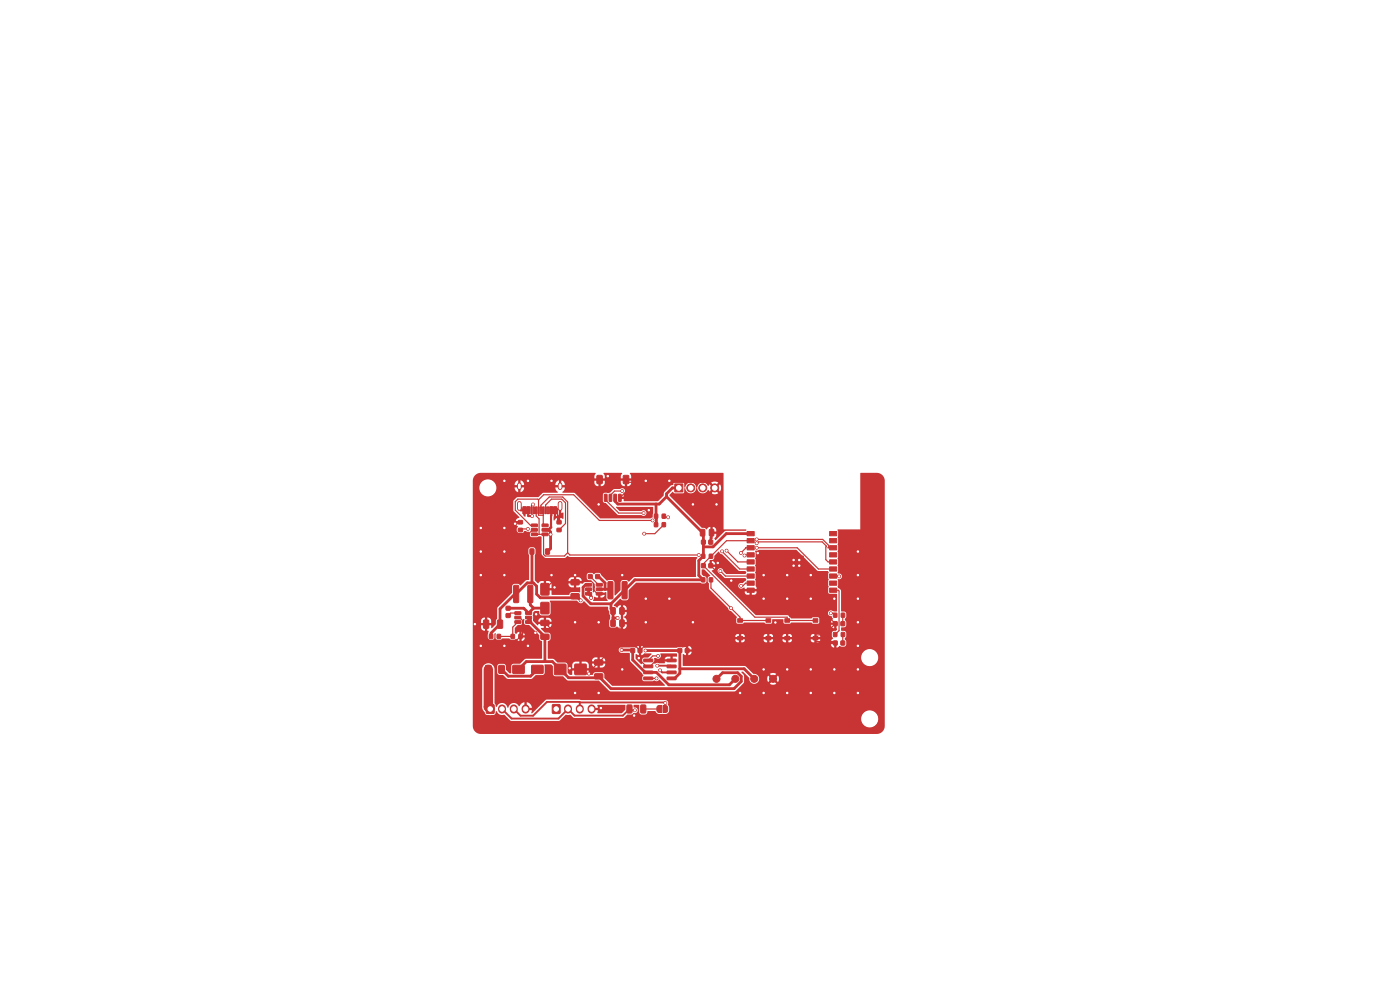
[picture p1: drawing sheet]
<svg xmlns="http://www.w3.org/2000/svg" width="297mm" height="210mm" viewBox="0 0 297 210" stroke-linecap="round" stroke-linejoin="round" font-family="sans-serif">
<g fill="#c83434" stroke="#c83434" stroke-width=".21">
<path d="M124.8 121.9h.8v.8h-.8z"/>
<path d="M126.4 121.9h.8v.8h-.8z"/>
<path d="M108.8 141.2h2.4v1.6h-2.4z"/>
<path d="M112.8 141.2h2.4v1.6h-2.4z"/>
<path d="M117.7 140.9h2.3v2.2h-2.3z"/>
<path d="M122 140.9h2.3v2.2h-2.3z"/>
<path d="M118.2 112.1h.8v.7h-.8z"/>
<path d="M118.2 110.4h.8v.7h-.8z"/>
<path d="M129.6 131.5h.7l.2 .1v1.1l-.1 .2h-.6l-.2-.1z"/>
<path d="M131.5 131.5h.7l.2 .1v1.1l-.1 .2h-.6l-.2-.1z"/>
<path d="M107.4 130.2h.8v.8h-.8z"/>
<path d="M107.4 128.6h.8v.8h-.8z"/>
<path d="M148.6 112.3h.7l.2 .1v1.1l-.1 .2h-.6l-.2-.1z"/>
<path d="M150.5 112.3h.7l.2 .1v1.1l-.1 .2h-.6l-.2-.1z"/>
<path d="M121.2 126l1.5-.1 .2 .3v.7l-.3 .2-1.3-.1-.2-.2z"/>
<path d="M121.2 123h1.5l.2 .2v.7l-.3 .2h-1.3l-.2-.2z"/>
<path d="M117.4 107.5h.7v1.5h-.7z"/>
<path d="M116.6 107.5h.6v1.5h-.6z"/>
<path d="M115.6 107.5h.3v1.5h-.3z"/>
<path d="M114.6 107.5h.3v1.5h-.3z"/>
<path d="M114.1 107.5h.3v1.5h-.3z"/>
<path d="M113.1 107.5h.3v1.5h-.3z"/>
<path d="M111.7 107.5h.7v1.5h-.7z"/>
<path d="M110.9 107.5h.7v1.5h-.7z"/>
<path d="M112.6 107.5h.3v1.5h-.3z"/>
<path d="M113.6 107.5h.3v1.5h-.3z"/>
<path d="M115.1 107.5h.3v1.5h-.3z"/>
<path d="M116.1 107.5h.3v1.5h-.3z"/>
<path d="M103 141.2l1-.1 .2 .2v1.3l-.1 .3h-.9l-.2-.2z"/>
<path d="M105.8 141.2l1-.1 .2 .2v1.3l-.1 .3h-.9l-.2-.2z"/>
<path d="M112.5 116.5h.7v1h-.7z"/>
<path d="M115.8 116.5h.7v1h-.7z"/>
<path d="M143.8 137.6h.8v.8h-.8z"/>
<path d="M145.4 137.6h.8v.8h-.8z"/>
<path d="M103.2 149.5h1.6v1.8h-1.6z"/>
<path d="M176.8 131.9h.8v.8h-.8z"/>
<path d="M178.4 131.9h.8v.8h-.8z"/>
<path d="M126.2 143l1.5-.1 .2 .3v.7l-.3 .2-1.3-.1-.2-.2z"/>
<path d="M126.2 140h1.5l.2 .2v.7l-.3 .2h-1.3l-.2-.2z"/>
<path d="M108.4 134.6h.7v.8h-.7z"/>
<path d="M110.1 134.6h.7v.8h-.7z"/>
<path d="M176.8 136h.8v.8h-.8z"/>
<path d="M178.4 136h.8v.8h-.8z"/>
<path d="M129.6 128.9h.7l.2 .1v1.1l-.1 .2h-.6l-.2-.1z"/>
<path d="M131.5 128.9h.7l.2 .1v1.1l-.1 .2h-.6l-.2-.1z"/>
<path d="M109.2 129.8h1.2l.1 .5h-1.2z"/>
<path d="M109.2 130.7h1.2l.1 .5-1.2 .1z"/>
<path d="M109.2 131.7h1.2l.1 .5h-1.2z"/>
<path d="M111.5 131.7h1.2l.1 .5h-1.2z"/>
<path d="M111.5 130.7h1.2l.1 .5-1.2 .1z"/>
<path d="M111.5 129.8h1.2l.1 .5h-1.2z"/>
<path d="M124.2 123.8h1.2l.1 .5h-1.2z"/>
<path d="M124.2 124.7h1.2l.1 .5-1.2 .1z"/>
<path d="M124.2 125.7h1.2l.1 .5h-1.2z"/>
<path d="M126.5 125.7h1.2l.1 .5h-1.2z"/>
<path d="M126.5 124.7h1.2l.1 .5-1.2 .1z"/>
<path d="M126.5 123.8h1.2l.1 .5h-1.2z"/>
<path d="M148.8 114.6h.8v.8h-.8z"/>
<path d="M150.4 114.6h.8v.8h-.8z"/>
<path d="M158.5 112.8h1.5v.9h-1.5z"/>
<path d="M158.5 114.3h1.5v.9h-1.5z"/>
<path d="M158.5 115.8h1.5v.9h-1.5z"/>
<path d="M158.5 117.3h1.5v.9h-1.5z"/>
<path d="M158.5 118.8h1.5v.9h-1.5z"/>
<path d="M158.5 120.3h1.5v.9h-1.5z"/>
<path d="M158.5 121.8h1.5v.9h-1.5z"/>
<path d="M158.5 123.3h1.5v.9h-1.5z"/>
<path d="M158.5 124.8h1.5v.9h-1.5z"/>
<path d="M176 124.8h1.5v.9h-1.5z"/>
<path d="M176 123.3h1.5v.9h-1.5z"/>
<path d="M176 121.8h1.5v.9h-1.5z"/>
<path d="M176 120.3h1.5v.9h-1.5z"/>
<path d="M176 118.8h1.5v.9h-1.5z"/>
<path d="M176 117.3h1.5v.9h-1.5z"/>
<path d="M176 115.8h1.5v.9h-1.5z"/>
<path d="M176 114.3h1.5v.9h-1.5z"/>
<path d="M176 112.8h1.5v.9h-1.5z"/>
<path d="M167.5 118h2.9v2.9h-2.9z"/>
<path d="M176.8 130.1h.7v.8h-.7z"/>
<path d="M178.5 130.1h.7v.8h-.7z"/>
<path d="M139.5 149.8l.3-.1h.5v1.5l-.5-.1-.3-.1z"/>
<path d="M140.6 149.7h.7l.3 .3v.7l-.3 .4-.7 .1z"/>
<path d="M133 149.6l.9-.1 .2 .2v1.3l-.2 .3h-.7l-.2-.2z"/>
<path d="M136 149.6l.8-.1 .2 .2v1.3l-.1 .3h-.7l-.3-.2z"/>
<path d="M148.8 122.6h.7v.8h-.7z"/>
<path d="M150.5 122.6h.7v.8h-.7z"/>
<path d="M129 123.4h.8l.2 .1 .1 3.3-.2 .2-.7 .1-.2-.2z"/>
<path d="M132 123.4h.8l.2 .1v3.3l-.1 .2-.7 .1-.2-.2z"/>
<path d="M110 112.1h.8v.7h-.8z"/>
<path d="M110 110.4h.8v.7h-.8z"/>
<path d="M112.7 111.2h1.2l.1 .5h-1.2z"/>
<path d="M112.7 112.1h1.2l.1 .5-1.2 .1z"/>
<path d="M112.7 113.1h1.2l.1 .5h-1.2z"/>
<path d="M115 113.1h1.2l.1 .5h-1.2z"/>
<path d="M115 112.1h1.2l.1 .5-1.2 .1z"/>
<path d="M115 111.2h1.2l.1 .5h-1.2z"/>
<path d="M138.8 110.9h.7v.8h-.7z"/>
<path d="M140.5 110.9h.7v.8h-.7z"/>
<path d="M166.5 131.3h1v.7h-1z"/>
<path d="M172.5 131.3h1v.7h-1z"/>
<path d="M166.5 135h1v.8h-1z"/>
<path d="M172.5 135h1v.8h-1z"/>
<path d="M136.6 139.8h1.8l.1 .5-1.9 .1z"/>
<path d="M136.6 141.1h1.8l.1 .5-1.9 .1z"/>
<path d="M136.6 142.4l1.8-.1 .1 .5-1.9 .1z"/>
<path d="M136.6 143.6h1.8l.1 .5-1.9 .1z"/>
<path d="M141.5 143.6h1.9v.5l-1.8 .1z"/>
<path d="M141.5 142.4l1.9-.1v.5l-1.8 .1z"/>
<path d="M141.5 141.1h1.9v.5l-1.8 .1z"/>
<path d="M141.5 139.8h1.9v.5l-1.8 .1z"/>
<path d="M156.5 131.3h1v.7h-1z"/>
<path d="M162.5 131.3h1v.7h-1z"/>
<path d="M156.5 135h1v.8h-1z"/>
<path d="M162.5 135h1v.8h-1z"/>
<path d="M176.8 134.2h.7v.8h-.7z"/>
<path d="M178.5 134.2h.7v.8h-.7z"/>
<path d="M143.2 102.7h1.6v1.7h-1.6z"/>
<path d="M148.8 117.6h.7v.8h-.7z"/>
<path d="M150.5 117.6h.7v.8h-.7z"/>
<path d="M133.8 137.6h.8v.8h-.8z"/>
<path d="M135.4 137.6h.8v.8h-.8z"/>
<path d="M117.2 149.5h1.6v1.8h-1.6z"/>
<path d="M105.6 131.6l.8-.1 .2 .2v1.4l-.1 .2h-.7l-.3-.2z"/>
<path d="M102.6 131.6l.9-.1 .2 .2v1.4l-.2 .2h-.7l-.2-.2z"/>
<path d="M114.8 134.6l1.5-.1 .2 .3v.7l-.3 .2-1.3-.1-.2-.2z"/>
<path d="M114.8 131.6h1.5l.2 .2v.7l-.3 .2h-1.3l-.2-.2z"/>
<path d="M103.8 134.6h.7v.8h-.7z"/>
<path d="M105.5 134.6h.7v.8h-.7z"/>
<path d="M114.8 127.8h1.6v2.4h-1.6z"/>
<path d="M114.8 123.8h1.6v2.4h-1.6z"/>
<path d="M109 124.2h.8l.2 .1 .1 3.3-.2 .2-.7 .1-.2-.2z"/>
<path d="M112 124.2h.8l.2 .1 .1 3.3-.2 .2-.7 .1-.2-.2z"/>
<path d="M148.8 119.6h.8v.8h-.8z"/>
<path d="M150.4 119.6h.8v.8h-.8z"/>
<path d="M138.8 109.1h.7v.8h-.7z"/>
<path d="M140.5 109.1h.7v.8h-.7z"/>
<path d="M131.2 104.9h.6l-.1 1.5-.5-.1z"/>
<path d="M130.2 104.9h.6l-.1 1.5-.5-.1z"/>
<path d="M129.2 104.9h.6l-.1 1.5-.5-.1z"/>
<path d="M128.2 104.9h.6l-.1 1.5-.5-.1z"/>
<path d="M132.3 100.9l.9-.1 .2 .2v1.4l-.2 .2h-.8l-.2-.1z"/>
<path d="M126.7 100.9l.8-.1 .3 .2v1.4l-.2 .2h-.8l-.2-.1z"/>
<circle cx="164" cy="144" r=".75"/>
<circle cx="156" cy="144" r=".75"/>
<circle cx="168.4" cy="118.8" r=".3"/>
<circle cx="168.4" cy="120" r=".3"/>
<circle cx="169.6" cy="118.8" r=".3"/>
<circle cx="169.6" cy="120" r=".3"/>
<circle cx="160" cy="144" r=".75"/>
<circle cx="146.5" cy="103.5" r=".85"/>
<circle cx="149.1" cy="103.5" r=".85"/>
<circle cx="151.6" cy="103.5" r=".85"/>
<circle cx="152" cy="144" r=".75"/>
<circle cx="134.7" cy="150.7" r=".3"/>
<circle cx="139.4" cy="141.2" r=".3"/>
<circle cx="141.2" cy="149.1" r=".3"/>
<circle cx="140" cy="142.2" r=".3"/>
<circle cx="117" cy="122" r=".3"/>
<circle cx="147" cy="107" r=".3"/>
<circle cx="112" cy="102" r=".3"/>
<circle cx="172" cy="122" r=".3"/>
<circle cx="113.6" cy="134.2" r=".3"/>
<circle cx="182" cy="117" r=".3"/>
<circle cx="135.5" cy="139.6" r=".3"/>
<circle cx="134.5" cy="151.8" r=".3"/>
<circle cx="127" cy="107" r=".3"/>
<circle cx="122" cy="122" r=".3"/>
<circle cx="172" cy="147" r=".3"/>
<circle cx="147" cy="132" r=".3"/>
<circle cx="137" cy="127" r=".3"/>
<circle cx="107" cy="112" r=".3"/>
<circle cx="132" cy="142" r=".3"/>
<circle cx="162" cy="122" r=".3"/>
<circle cx="102" cy="117" r=".3"/>
<circle cx="172" cy="127" r=".3"/>
<circle cx="157" cy="147" r=".3"/>
<circle cx="164.5" cy="132" r=".3"/>
<circle cx="124.9" cy="142.9" r=".3"/>
<circle cx="142" cy="127" r=".3"/>
<circle cx="137.6" cy="108.2" r=".3"/>
<circle cx="182" cy="142" r=".3"/>
<circle cx="127" cy="147" r=".3"/>
<circle cx="167" cy="147" r=".3"/>
<circle cx="107" cy="137" r=".3"/>
<circle cx="162" cy="142" r=".3"/>
<circle cx="102" cy="122" r=".3"/>
<circle cx="177" cy="127" r=".3"/>
<circle cx="109.3" cy="111.1" r=".3"/>
<circle cx="167" cy="122" r=".3"/>
<circle cx="182" cy="122" r=".3"/>
<circle cx="177" cy="142" r=".3"/>
<circle cx="137" cy="132" r=".3"/>
<circle cx="132" cy="122" r=".3"/>
<circle cx="107" cy="122" r=".3"/>
<circle cx="122" cy="147" r=".3"/>
<circle cx="172" cy="142" r=".3"/>
<circle cx="167" cy="142" r=".3"/>
<circle cx="182" cy="127" r=".3"/>
<circle cx="100.8" cy="132.4" r=".3"/>
<circle cx="167" cy="127" r=".3"/>
<circle cx="127.5" cy="150.2" r=".3"/>
<circle cx="177" cy="147" r=".3"/>
<circle cx="162" cy="147" r=".3"/>
<circle cx="182" cy="132" r=".3"/>
<circle cx="152" cy="107" r=".3"/>
<circle cx="113.7" cy="130.3" r=".3"/>
<circle cx="137" cy="102" r=".3"/>
<circle cx="107" cy="102" r=".3"/>
<circle cx="155.1" cy="123.2" r=".3"/>
<circle cx="120.9" cy="141.8" r=".3"/>
<circle cx="152.3" cy="119.4" r=".3"/>
<circle cx="102" cy="112" r=".3"/>
<circle cx="142" cy="102" r=".3"/>
<circle cx="122" cy="132" r=".3"/>
<circle cx="160.8" cy="117.3" r=".3"/>
<circle cx="112" cy="137" r=".3"/>
<circle cx="102" cy="137" r=".3"/>
<circle cx="127" cy="132" r=".3"/>
<circle cx="162" cy="127" r=".3"/>
<circle cx="117.6" cy="124.6" r=".3"/>
<circle cx="182" cy="147" r=".3"/>
<circle cx="117" cy="102" r=".3"/>
<circle cx="107" cy="117" r=".3"/>
<circle cx="182" cy="137" r=".3"/>
<circle cx="128.9" cy="101" r=".3"/>
<circle cx="123.2" cy="127.4" r=".3"/>
<circle cx="125.4" cy="126.8" r=".3"/>
<circle cx="131.9" cy="137.9" r=".3"/>
<circle cx="112.9" cy="109.5" r=".3"/>
<circle cx="116.8" cy="113.4" r=".3"/>
<circle cx="136.9" cy="138" r=".3"/>
<circle cx="131" cy="131.1" r=".3"/>
<circle cx="157.2" cy="117.3" r=".3"/>
<circle cx="139.6" cy="139.1" r=".3"/>
<circle cx="157.9" cy="117.8" r=".3"/>
<circle cx="139.3" cy="143.9" r=".3"/>
<circle cx="154.1" cy="116.8" r=".3"/>
<circle cx="153.2" cy="117" r=".3"/>
<circle cx="136.6" cy="113.2" r=".3"/>
<circle cx="152.8" cy="121.1" r=".3"/>
<circle cx="136.5" cy="108.8" r=".3"/>
<circle cx="155.1" cy="129" r=".3"/>
<circle cx="157.2" cy="124.3" r=".3"/>
<circle cx="176.2" cy="130.1" r=".3"/>
<circle cx="178" cy="122.3" r=".3"/>
<circle cx="138.4" cy="110.4" r=".3"/>
<circle cx="160.5" cy="116.2" r=".3"/>
<circle cx="148.2" cy="117.7" r=".3"/>
<circle cx="160.5" cy="115.2" r=".3"/>
<circle cx="141.7" cy="109.7" r=".3"/>
<circle cx="160.5" cy="114.4" r=".3"/>
<circle cx="132" cy="104.2" r=".3"/>
<circle cx="113.1" cy="107" r=".3"/>
<circle cx="112" cy="112.2" r=".3"/>
</g>
<path d="M110.2 102.9v.6M110.2 106.8v1.1M118.8 102.9v.6M118.8 106.8v1.1" fill="none" stroke="#c83434" stroke-width="1"/>
<path d="M106.5 150.3v.2M109 150.3v.2M111.5 150.3v.2M120.5 150.3v.2M123 150.3v.2M125.5 150.3v.2" fill="none" stroke="#c83434" stroke-width="1.7"/>
<path d="M103.6 142v8l.4 .4" fill="none" stroke="#c83434" stroke-width="2"/>
<path d="M106.5 150.4l2 2h10l2-2 1.4 1.4h10.2l1.4-1.4M123 149l-.1-.1h-6.9l-2.9 2.9h-2.7l-1.4-1.4M123 149h18l.2 1.4M123 149v1.4M133.5 150.4h.1M133.5 150.4l.3 .3h.9M139.4 141.2h2.9l.2 .2M140 142.2l.5 .4h2" fill="none" stroke="#c83434" stroke-width=".4"/>
<g fill="none" stroke="#c83434" stroke-width=".25">
<path d="M110.2 103.2h8.6v-1.2l.3-.3h13.7v2.6l-1.3 1.3M110.2 107.3l1 .9M110.4 110.8l-.3 .3h-.8v1.4l.6 .7h2.3M112 112.2h-1.4l-.2 .2M112.2 113.2v.8l2.3 2.3v1.1l4.3 4.4M113.1 107l-.3 .2v1M113.4 113.4h2.2M113.4 112.4h-.4l-.8 .8M113.7 108.2v1.2l.7 .7v3.3M114.3 106l-.2-.1h-4.3l-.5 .5v1.8l3.2 3.3h.9M114.3 106l1-1h6.4l5.5 5.4h11.2M114.3 106v3.3h.9"/>
<path d="M114.7 108.2v-1l1.8-1.8h2.9l1 1.1v10.8M115.2 108.2v2.9l.4 .4M115.3 113.4v4.2l.4 .3h4l.7-.6M115.8 108.2v-1.1l1.2-1.2h2.2l.8 .8v4.4l-1.4 1.3M117.8 108.2h.5M118.8 107.3l-.5 .6v2.6l.3 .3M120.4 117.3l.5 .4h27.3M128.5 105.6v.5l2.8 2.7h5.2M132 104.2h-1.6l-.9 .8v.6M132.8 102.3h17.6l1.2 1.2-.7 .7v8.8l-.1 .2v1.8M140.8 111.3l-1.9 1.9h-2.3M140.8 109.5l.3 .2h.6"/>
<path d="M153.2 117l3.7 3.7h2.4M154.1 116.8l2.4 2.4h2.8M159.3 116.2h-1.1l-1 1.1M159.3 117.7h-1.1l-.3 .1M159.3 114.7h-5.2l-4.9 4.9v.4l10.9 10.9h6.9v.7h6M160.5 115.2l.4-.3h13.5l.9 .9-.1 2.9 .5 .5h1.1M160.5 114.4h14l1.3 1.3-.1 .5M160.5 116.2h8.6l4.5 4.5h3.2M169.6 118.8h-1.2l.6 .6M175.7 116.2h1.1M175.7 116.2h.1M109.9 131h.4l.6 .6v3l-1.3 1.2h-5.8l-.7-.6v-2.8"/>
<path d="M109.9 132l-1.1 1v2h-3M109.9 132h.1M109.9 130.1h-1.6l-.5 .5M110.9 134.2h2.7M115.6 132.1l1.1 1.2h15.3M118.8 121.8l1.8 1.7h1.4l.2-.2h3.3l.4 .4v1.4l.8 .9h.4M118.8 121.8l-3.2 3.2M125.2 122.3l1.8 1.8h.1M132 129.6v7.6M135.8 138l-.8-.8h-4.7l-4.8 4.8h-2.3l.8 .9h.9M135.8 138v2l1.3 1.4h.8l1.3-1.3h3.3M139.6 139.1h-1.1l-1 1"/>
<path d="M145.8 137.2h-9.2l-.8 .8M145.8 137.2v.8M150.8 120l5.2 5.2h14.1l7.1 7.1M150.8 123v1.7l6.2 6.2v.7M152.8 121.1l1.1 1.1h5.4M157 131.5l6 .1M159.3 123.7h-1.1l-.6 .6h-.4M163 135.4v7.6l1 1M169.6 120h-1.2v5.2M173 135.4h-25.4l-1.8 1.8M176.2 130.1h.6l.4 .4M176.8 125.2h1l.2 .2v8.4l-.8 .8"/>
<path d="M176.8 122.2l1.2 .1M177.2 136.4h.1M177.2 132.3l-2.4 2.4h-1.8v1.4h3.9l.3 .3M177.2 132.3h.1M178.8 136.4h.1M178.8 132.3h.1M178.8 130.5v1.8M178.8 134.6v1.8M136.5 150.4h3.3M137.5 143.9h1.8"/>
</g>
<g fill="none" stroke="#c83434" stroke-width=".6">
<path d="M112.8 117v6.6M115.6 112.4h.7M116.3 112.4h.1M116.5 112.5l.3 .4v3.4l-.6 .7M116.9 111.8l-.6 .6M139.2 106.9v4.4M141.4 105.4l7.8 7.8v4.8l-1 .9v3.2l1 .9h-14.5l-5.1 5.1M141.4 105.4l-1.6 1.5h-8.7l-.6-.6v-.7M144 103.5h-1.4l-1.2 1.2v.7M159.3 113.2h-5.2l-2.8 2.8h-2.1M112.1 131l.4 .3v.7h-.4zM112.5 132l3.1 3.1v5.2"/>
<path d="M112.5 126v2.3l.7 .7M113.2 129l-1.1 1.1-1-1.1h-3.3M113.2 129h2.4M122 126.5l-.3 .3M123.2 127.4l-.6-.6h-8l-.8-.8v-1.7l-.7-.7h-1.2l-5.8 5.6v3.2l-1.9 1.9v.7M124.9 125v1l.5 .5v.3M124.9 125h.1M124.9 124.1h-.7l-.5 .5v1.8l1.6 1.7h4.3M126.8 122.3h.2l1.4 1.4v1.3M127.1 125h2.2l.2 .2M129.6 128.1v1.1l.5 .4v2.6M130.1 131.1h.9"/>
<path d="M131.9 137.9h2.2l.1 .1v2l2.7 2.6h2.4l2.6 2.7h12.8l1.3-1.3M136.9 138h7.3v4.8l-1.1 1.1h-.6M106.4 142l1.4 1.4h4.8l1.4-1.4M110 142l1.7-1.7h5.5l3.4 3.5h6.1l.3-.3 2.6 2.6h26.1l1.6-1.5v-1.1l-.8-.8h-3.2l-1.3 1.3M144.2 141.9h13.7l2.1 2.1"/>
</g>
<path d="M112 108.2v1.2l.9 .1M116.3 112.4l.2 .1M117 108.2l-.1 3.6" fill="none" stroke="#c83434" stroke-width=".45"/>
<g fill="#c83434">
<path d="M125.9 150.2h.9l-.1-.6 .1-.1h5.8l.1 .1v1l-.8 .7h-5.1l-.1-.1 .1-.5h-.9z"/>
<path d="M100.7 100.9l.6-.4 .7-.2h24.3l.1 .1-.3 .5v.6h2.2v-.6l-.3-.4 .1-.2h3.8l.1 .1-.3 .5v.6h2.2v-.6l-.3-.4 .1-.2h19.7l.1 .1v11.9h4.7l.1 .1-.1 .2h-4.4l-2 2-.3-.4 .4-.4 .1-.5h-.8v.9l-.2 .2v.5l-.4 .1-.1-1 .2-.1v-1.1h1.3v-.3a.74 .74 0 0 0-.8-.7v1h-.5v-1l-.5 .1-.3 .4-.5-.3h-.5l-6.9-6.9 .7-.8 .4 .3h1.9l.2-1h.2a1.21 1.21 0 0 0 1.2 1.1 1.21 1.21 0 0 0 1.2-1.2h.1a1.22 1.22 0 0 0 1 1.1 1.22 1.22 0 0 0 1.3-.7l.3 .4 .6-.7 .4 .4-.6 .7a1.34 1.34 0 0 0 1.5-.1l-.7-.6 .4-.4 .7 .6a1.34 1.34 0 0 0-.1-1.5l-.6 .7-.4-.4 .6-.7a1.34 1.34 0 0 0-1.4 .1l.6 .6-.4 .4-.6-.7-.2 .4a1.27 1.27 0 0 0-1.4-.7 1.27 1.27 0 0 0-1.1 1.1h-.1a1.21 1.21 0 0 0-1.2-1.2 1.21 1.21 0 0 0-1.2 1.2l-.1-.1-.2-1h-2l-.2 .4-.5 .2-1.4 1.4-.1 .7-1.3 1.2h-7.1l-.1-.4-.8-.2 .1-.3h.7v-.7a.63 .63 0 0 0 .2-.9 .63 .63 0 0 0-1-.1h-1.2l-.9 .8-1.4 .2-.1 .2v1.4l.1 .2 .5 .2 2.6 2.5 5 .1a.62 .62 0 0 0 .8 0 .62 .62 0 0 0 0-.9 .62 .62 0 0 0-.8 0h-4.6l-.8-.8 7.8-.1 .1 .1-.1 2.1-.5 .3h-10.7l-5.3-5.4-2.7-.1 .5-1.1h-.7v-.5h.7l-.1-.5h6.4l.4 .7h.9a.75 .75 0 0 0 .9-.7h3.4l.4 .7h.9a.84 .84 0 0 0 .9-1.1h-.9v1.1h-.5v-1.1h-.8v.4h-3.4v-.4h-.9v1.1h-.4v-1.1h-.9v.4h-6.4l-.6-.5v.8l-.2-.1-.3 .1-.1-.8-.5 .3-.2 .6v.1h.7v.5h-.7l.1 .5 .4 .5v.1h-3l-1.1 1h-4.6l-.7 .9v1.9l1.3 1.4-.1 .2a.69 .69 0 0 0-.7 .6h.9l.1 .1-.1 .4h-.9l.5 .7-.3 .4v.6l.3 .4h.9l.4-.4 .3-.1 .8 .2 .1 .9 .2 .2h2.2l.1 3.8 .7 .7h4.2l.6-.5 .4 .3h27l.1 .1-.3 .5v3.6h-13l-1.2 1-.6-.4-1 .2-.2 .4v1.6l-1.1 1.1-.1-.1-.1-2.9-.5-.3-1.1 .2-1.6-1.7h-.7l-.4 .3-.4-.3-.9 .1-.2 .3v.9l.4 .3h.5l.2 .3h-1.5l-.6 .4h-1.3v.8h.9v1h-1.9l-.5 .6h-3.6l-.1-.9-1.3-.1-.3-.4h1.6v-.9h3.6l.4 .6 .7 .1v-.8l-4.7 .1-.4-.6h-.8v1.5h-.4v-1.5h-.8l-.4 .5-.7-.6 9.9 .1a.83 .83 0 0 0-1.2-.8v.8h-.5v-.8h-.7l-.4 .7h-7.1v-5.4l.1-.4v-.9l-.4-.4-1 .1-.1 .4 .1 1.2v5.2l-.7 .2-1.1 1-.6-.4-1 .2-.2 .4v1.4l-3.1 3.1v2.3l-.3 .4v.8l-.9 .8-.1-.1v-.4h-.8v1.1l.3 .1-.2 1.5 .2 .3 .7 .1 .3-.2 .2-.3-.1-.8 .2-.2 .2 .1-.1 1 .4 .4h.6l.5-.4h1.4l.5 .4h.6l.4-.3 .4 .4 .8 .1a.69 .69 0 0 0 .6-.7h-.6v.7h-.5v-1.2l1.1-.1a.69 .69 0 0 0-.6-.7v.8h-.5v-.8l-.8 .5-.2-.3v-.9l.6-.7 .9-.2 .1-.8 .4-.3 .1 1.1 1 .2 2.1 2.1 .1 1 .5 .3v3.7h-3.4l-1.3 1.1-1.6 .1-.2 .3-.1 1.5-.1 .1h-.2l-.7-.7-.1-.9-.3-.3h-1.2l-.3 .4v1.6l.4 .3h.8l.9 .8h5.2l.9-.8 1.6-.1 .3-.4-.1-1.7 1.4-.1 .4 .4v1.7l.3 .4 1.9 .1 1 .9h6.5l2.2 2.2 .3 .1h26.3l.3-.1 1.7-1.8 .1-1.4-.6-.7v-.2h.4l1.2 1.3v.3a1.05 1.05 0 0 0 1.2 .9l3.2 .1a1.24 1.24 0 0 0 1.4-.1l-.7-.6-.7 .6h-3.2l.7-.3 .3-.8h1.7l.2 .8 .6-.7h.8l.6 .7a1.24 1.24 0 0 0 0-1.4l-.6 .7h-.8l-.6-.7-.2 .6h-1.7l-.1-.2a1.07 1.07 0 0 0-.9-.7h3.2l.7 .6 .7-.7a1.24 1.24 0 0 0-1.4 .1l-3.5-.1-1.9-1.6h-13l-.1-.2v-1.7h37.9v.2a1.8 1.8 0 0 0 2.7 1.4 1.8 1.8 0 0 0 0-3 1.8 1.8 0 0 0-2.7 1.4h-37.9l.1-.7 .5 .3h.6a.71 .71 0 0 0 .7-.7h-.7v.7h-.5v-1.2l1.2-.1a.71 .71 0 0 0-.7-.7v.8h-.5v-.8l-.3 .1a.45 .45 0 0 1-.7 .1l-.9 .2h-6.8l-.8-.4v2l.7-.4h1.4l.1 .1-.7 .8-1.1 .1-.2 .3 .1 .7-.3 .3-1.2-1.2v-.9l.7 .2v-2l-.4 .2a.35 .35 0 0 1-.6 0l-2.7 .1a.61 .61 0 0 0-.5 .6 .61 .61 0 0 0 .5 .6h1.8l.1 1.7 2.8 3-.2 .5 .1 .7 .2 .1h1.8l.3-.2a1 1 0 0 0 1.3-.1l1 1.1v.2h-11.1l-1.7-1.6v-.9l-.4-.4h-1.6l-.5 .6-.8-.1v-.8h-3.5l-.1 .9h-.4l-.5-.5v-1.6h1v.7h3.5v-.9h.7l.2 .4 .4 .3h1a.85 .85 0 0 0 1.2-.8h-1.2v.8h-.5v-.8l-1.8 .1-.4-.5h-1.1v1.4h-.5v-1.4h-1.1l-.4 .7h-1l-.4-.5-1.7-.1-.5-.3 10.6 .1a.83 .83 0 0 0-1.2-.8v.8h-.5v-.8h-.7l-.4 .7h-7.8l-.4-.4-1.2-.1v-3h60.1l.2 .5 .5 .2v-.7h-60.8v-.7l.4-.2h39.4l.4 .4 1.1 .1 .4-.2 .1-.3h4l.4 .4 1.1 .1 .4-.2 .1-.3h2l.4 .4 1.1 .1 .4-.2 .1-.3h4l.4 .4 1.1 .1 .4-.3 .1-.4h-.7v.7h-.5v-.7h-.8v.2h-4v-.2h-.8v.7h-.4v-.7h-.8v.2h-2v-.2h-.8v.7h-.4v-.7h-.8v.2h-4v-.2h-.8v.7h-.5v-.7h-.7v.2h-39.4l.2-.8h39.2v.1h2v-.1h4v.1h2v-.1h2v.1h2v-.1h4v.1h2a.56 .56 0 0 0-.7-.6v.6h-.5v-.6l-.5 .1-.3 .4h-4l-.3-.4-.5-.1v.6h-.4v-.6l-.5 .1-.3 .4h-2l-.3-.4-.5-.1v.6h-.4v-.6l-.5 .1-.3 .4h-4l-.3-.4-.5-.1v.6h-.5v-.6l-.4 .1-.3 .4h-39.2l-.2-.6-1-.2-.8-.9 .1-.1h.9a.85 .85 0 0 0 1.2-.8h-1.2v.8h-.4v-.8h-1.2l-.1 .3-1-.9 3.9 .1a.83 .83 0 0 0-1.2-.8v.8h-.4v-.8h-.8l-.4 .7h-1.1l-.1-1.3 .1-.6 .4-.3h.8l.1 .1a.62 .62 0 0 0 .5 .9l1.5-.1 .3-.2 .1-2.3-.1-.6h5.6l.8 .6 .5-.2 .3-.3 1.4 1.2h3.7l.4 1.9v.6l-.2 .5 .1 1.2 .4 .3h.6l.6-.3 .5 .5h.8a.75 .75 0 0 0 .7-.8h43.4l.2 .5 .5 .2v-.7h-44.1v-.1h-.7v.9h-.5v-2.6l.5 .1v1.1h.7a.96 .96 0 0 0-.5-1.1v-.1a.79 .79 0 0 0 .5-.9h-.7v.9h-.5v-1.4h1.2v-.3a.74 .74 0 0 0-.7-.7v1h-.5v-1l-.5 .1-.3 .4-.7-.4 1.4-1.5 .6 .4 1-.2 .2-.4v-1.6l1.6-1.6h13.5l.4 .2h.6l.4-.4v-.8l-1.1-.8 .1-1h.4l1.4 1.3-.6 .6 .4 2.3 4 4 .2 .5 .4 .2 1.2 1.1-.1 1.2 .1 .3h1.3l.3-.2h4.2l.3 .2h1.2l.2-.2 .1-.8 2.2 .1 .1 .7 .3 .2h1.1l.3-.2h4.2l.4 .2h1l.3-.1v-1l-.2-.2h-1.2l-.3 .2h-4.2l-.8-.7h-6.8l-4.8-4.8h2.5l.4 .4 1.6 .1 .4-.3 .1-.4h-1v.7h-.5v-.7h-1v.2h-2.5l-4.5-4.5 .1-.2a.71 .71 0 0 0 .6-.7l-.9-.1v-.2l-.3-.1v-.1h1.2a.71 .71 0 0 0-.7-.8v.8h-.5l.1-.9 .8-.3 .1-.7 1-.9 4.2 4 1.4 .1 .2 .3-.2 .4h-4l-.7-.7a.61 .61 0 0 0-.6-.5 .61 .61 0 0 0-.6 .6 .61 .61 0 0 0 .7 .6l.9 .8h4.3l.2 .4-.8 .7a.63 .63 0 0 0-.8 .3 .63 .63 0 0 0 .3 .8 .63 .63 0 0 0 .8-.2l.2 .1v.3h2.5l-.3-2 .1-.3-.1-1.2 .1-.8h9.6l-.3-.3-.4 .3h-.5l-.3-.3-.4 .3h-7.7l-.1-.8h7.4v.5l.4-.4 .3 .2 .4-.2 .3 .2 .2-.2h.2l.1 .2 .4-.2 .4 .4v-.2v-.6l-.4 .4-.3-.1-.4 .1-.2-.2-.3 .2-.3-.1-.4 .1-.4-.4v.3h-7.4l.1-.5h7.8l.3 .2 .2-.2h.7l.3 .2 .2-.2-.2-.2-.3 .2h-.7l-.2-.2-.3 .2h-7.8v-.7h7.3v.5l.4-.4 .3 .2 .4-.2 .3 .2 .2-.2 .3 .2 .4-.2 .4 .4 .1-.3-.1-.5-.4 .4-.3-.1-.4 .1-.2-.2-.3 .2-.3-.1-.4 .1-.4-.4v.3h-7.3l-.1-.2 .1-.4h7.7l.4 .3 .3-.3h.5l.4 .3 .3-.3h-9.6v-1.3l.7-.2h7.9l4.5 4.4 2.3 .2 .1 .3-.1 .2 .1 1.2-.1 .3 .1 1.2-.1 1.3 .2 .2 1.6 .1 .1 .1v3.5l-.2 .1h-.7a.64 .64 0 0 0-1 .3 .64 .64 0 0 0 .7 .7l.3 .6-.3 .3-.1 .5h.8l.1 .2h.2l.2 1.2-.3 .3h-.4l-.4 .3v.9l.2 .4-.3 .3-.1 .5h.9v.2l.3 .1v.9l.4-.2a.36 .36 0 0 1 .3-.2 .36 .36 0 0 1 .3 .2l.8-.1 .2-.3v-.8l-.3-.6 .3-.4v-.8l-.2-.3-.8-.1-.1-.6 .9-.2 .2-.3v-.8l-.3-.6 .3-.4v-.7l-.2-.4-.9-.2v-4.3l-.7-.8 .1-1.7a.64 .64 0 0 0 .8-.6 .64 .64 0 0 0-.8-.6v-1.4l-.1-.2 .1-1.3-.1-.2 .1-1.3-.1-.2 .1-1.3-.1-.2 .1-1.3-.1-.2 .1-1.3-.1-.3 4.8-.1v-11.9l.1-.1h3.4a1.7 1.7 0 0 1 1.7 1.7v52a1.7 1.7 0 0 1-1.7 1.7h-84a1.7 1.7 0 0 1-1.7-1.7v-12.1h2v8.4l.8 1.3 1.5 .1a.64 .64 0 0 0 .6-.7l.2-.1a1.31 1.31 0 0 0 1.6 .7l1.5 1.3h10l.7-.5h63.5v.2a1.8 1.8 0 0 0 2.7 1.4 1.8 1.8 0 0 0 0-3 1.8 1.8 0 0 0-2.7 1.4h-63.5l.8-.8h1l.8 .7h10.4l.9-.7h.9l.3-.3a.67 .67 0 0 0 1-.6 .67 .67 0 0 0-.9-.6v-.6h1.2v1.7l.4 .4 1-.1 .4-.7h1.6l.6 .6 1.6 .1 .5-.2 .2-.5v-.8l-.2-.6a.61 .61 0 0 0-.6-.9l-25.1-.1-3.2 2.9-.1-.1 .1-.5h-.9v-.5h.9v-.2a1.34 1.34 0 0 0-1.1-1.1v1.1h-.5v-1.1l-.6 .3-.5 .6a1.25 1.25 0 0 0-1.3-.7 1.25 1.25 0 0 0-1 1h-.1a1.24 1.24 0 0 0-1.2-1 1.24 1.24 0 0 0-1.2 .8l-.4-.7v-7.5a1.3 1.3 0 0 0-1.4-1 1.3 1.3 0 0 0-1.2 1.2h-2v-8.8h1.7l.3 .5 .6 .2v-1.1h-.9v.4h-1.7v-1.4h1.7v.5h2.2v-.5a.75 .75 0 0 0-.8-.7v1.2h-.5v-1.2l-.6 .2-.3 .5h-1.7v-28.3h1.4a1.8 1.8 0 0 0 2.1 1.9 1.8 1.8 0 0 0 1.3-2.5h4.1v.1h.7v.5h-.7v.3l.3 .5 .4 .2v-.8l.2 .2 .3-.2v.8a.99 .99 0 0 0 .8-1h-.7v-.5h.7v-.1l-.2-.6-.6-.3v.8l-.2-.1-.3 .1v-.8l-.5 .3-.2 .6h-4.1a1.8 1.8 0 0 0-1.9-1.1 1.8 1.8 0 0 0-1.5 1.7h-1.4v-1.7z"/>
<path d="M138.8 139.6h.3a.67 .67 0 0 0 .9 0 .67 .67 0 0 0 .1-.9l3.4-.1 .1 .6-.1 .1h-.8v.7l-.2 .1-.1 .2h-1.4l.1 .3-.1 .1-1.6-.1-.5 .2-.2-.2 .1-.8h3.4v-.5h-.8l-.4 .5h-2.2z"/>
<path d="M126 126.6l.5 .1a1.72 1.72 0 0 0 1.7-.2l.1-.3h-.9v.6h-.5v-.8h.2l.1-.3 1.4-.1 .1 1.3 .2 .5-3 .1-.1-.2z"/>
<path d="M125.9 123.7l.3 .2 .1 .6-.1 .8-.3 .4-.2-.2z"/>
<path d="M117.6 108.3h.4v1.2a.54 .54 0 0 0 .6-.6v-.9l.2 .2 .3-.2v.8l.3-.1 .1 .1v1.2l-.6-.1-.2 .9-.3-.1-.1-.8-.4 .1-.3 .4h-.2z"/>
<path d="M110.5 108h.7l.2 .3v1.3l-.4-.3v-.8l-.7-.1z"/>
</g>
<g fill="#fff" stroke="#fff" stroke-width=".21">
<circle cx="134.7" cy="150.7" r=".15"/>
<circle cx="139.4" cy="141.2" r=".15"/>
<circle cx="141.1" cy="149.1" r=".15"/>
<circle cx="140" cy="142.2" r=".15"/>
<circle cx="117" cy="122" r=".15"/>
<circle cx="147" cy="107" r=".15"/>
<circle cx="112" cy="102" r=".15"/>
<circle cx="172" cy="122" r=".15"/>
<circle cx="113.6" cy="134.2" r=".15"/>
<circle cx="182" cy="117" r=".15"/>
<circle cx="135.5" cy="139.6" r=".15"/>
<circle cx="134.5" cy="151.8" r=".15"/>
<circle cx="127" cy="107" r=".15"/>
<circle cx="122" cy="122" r=".15"/>
<circle cx="172" cy="147" r=".15"/>
<circle cx="147" cy="132" r=".15"/>
<circle cx="137" cy="127" r=".15"/>
<circle cx="107" cy="112" r=".15"/>
<circle cx="132" cy="142" r=".15"/>
<circle cx="162" cy="122" r=".15"/>
<circle cx="102" cy="117" r=".15"/>
<circle cx="172" cy="127" r=".15"/>
<circle cx="157" cy="147" r=".15"/>
<circle cx="164.5" cy="132" r=".15"/>
<circle cx="124.9" cy="142.9" r=".15"/>
<circle cx="142" cy="127" r=".15"/>
<circle cx="137.6" cy="108.2" r=".15"/>
<circle cx="182" cy="142" r=".15"/>
<circle cx="127" cy="147" r=".15"/>
<circle cx="167" cy="147" r=".15"/>
<circle cx="107" cy="137" r=".15"/>
<circle cx="162" cy="142" r=".15"/>
<circle cx="102" cy="122" r=".15"/>
<circle cx="177" cy="127" r=".15"/>
<circle cx="109.3" cy="111.1" r=".15"/>
<circle cx="167" cy="122" r=".15"/>
<circle cx="182" cy="122" r=".15"/>
<circle cx="177" cy="142" r=".15"/>
<circle cx="137" cy="132" r=".15"/>
<circle cx="132" cy="122" r=".15"/>
<circle cx="107" cy="122" r=".15"/>
<circle cx="122" cy="147" r=".15"/>
<circle cx="172" cy="142" r=".15"/>
<circle cx="167" cy="142" r=".15"/>
<circle cx="182" cy="127" r=".15"/>
<circle cx="100.8" cy="132.4" r=".15"/>
<circle cx="167" cy="127" r=".15"/>
<circle cx="127.5" cy="150.2" r=".15"/>
<circle cx="177" cy="147" r=".15"/>
<circle cx="162" cy="147" r=".15"/>
<circle cx="182" cy="132" r=".15"/>
<circle cx="152" cy="107" r=".15"/>
<circle cx="113.7" cy="130.3" r=".15"/>
<circle cx="137" cy="102" r=".15"/>
<circle cx="107" cy="102" r=".15"/>
<circle cx="155.1" cy="123.2" r=".15"/>
<circle cx="120.9" cy="141.7" r=".15"/>
<circle cx="152.3" cy="119.4" r=".15"/>
<circle cx="102" cy="112" r=".15"/>
<circle cx="142" cy="102" r=".15"/>
<circle cx="122" cy="132" r=".15"/>
<circle cx="160.8" cy="117.3" r=".15"/>
<circle cx="112" cy="137" r=".15"/>
<circle cx="102" cy="137" r=".15"/>
<circle cx="127" cy="132" r=".15"/>
<circle cx="162" cy="127" r=".15"/>
<circle cx="117.6" cy="124.6" r=".15"/>
<circle cx="182" cy="147" r=".15"/>
<circle cx="117" cy="102" r=".15"/>
<circle cx="107" cy="117" r=".15"/>
<circle cx="182" cy="137" r=".15"/>
<circle cx="128.9" cy="101" r=".15"/>
<circle cx="123.2" cy="127.4" r=".15"/>
<circle cx="125.4" cy="126.8" r=".15"/>
<circle cx="131.9" cy="137.9" r=".15"/>
<circle cx="112.9" cy="109.5" r=".15"/>
<circle cx="116.8" cy="113.4" r=".15"/>
<circle cx="136.9" cy="138" r=".15"/>
<circle cx="131" cy="131.1" r=".15"/>
<circle cx="157.2" cy="117.3" r=".15"/>
<circle cx="139.6" cy="139.1" r=".15"/>
<circle cx="157.9" cy="117.8" r=".15"/>
<circle cx="139.3" cy="143.9" r=".15"/>
<circle cx="154.1" cy="116.8" r=".15"/>
<circle cx="153.2" cy="117" r=".15"/>
<circle cx="136.7" cy="113.2" r=".15"/>
<circle cx="152.8" cy="121.1" r=".15"/>
<circle cx="136.5" cy="108.8" r=".15"/>
<circle cx="155.1" cy="129" r=".15"/>
<circle cx="157.2" cy="124.3" r=".15"/>
<circle cx="176.2" cy="130.1" r=".15"/>
<circle cx="178" cy="122.3" r=".15"/>
<circle cx="138.4" cy="110.4" r=".15"/>
<circle cx="160.5" cy="116.2" r=".15"/>
<circle cx="148.2" cy="117.7" r=".15"/>
<circle cx="160.5" cy="115.2" r=".15"/>
<circle cx="141.7" cy="109.7" r=".15"/>
<circle cx="160.5" cy="114.4" r=".15"/>
<circle cx="132" cy="104.2" r=".15"/>
<circle cx="113.1" cy="107" r=".15"/>
<circle cx="112" cy="112.2" r=".15"/>
<circle cx="184.5" cy="152.5" r="1.6"/>
<circle cx="117.4" cy="106.8" r=".32"/>
<circle cx="111.6" cy="106.8" r=".32"/>
<circle cx="104" cy="150.4" r=".47"/>
<circle cx="106.5" cy="150.4" r=".47"/>
<circle cx="109" cy="150.4" r=".47"/>
<circle cx="111.5" cy="150.4" r=".47"/>
<circle cx="103.5" cy="103.5" r="1.6"/>
<circle cx="168.4" cy="118.8" r=".15"/>
<circle cx="168.4" cy="120" r=".15"/>
<circle cx="169.6" cy="118.8" r=".15"/>
<circle cx="169.6" cy="120" r=".15"/>
<circle cx="144" cy="103.5" r=".5"/>
<circle cx="146.5" cy="103.5" r=".5"/>
<circle cx="149.1" cy="103.5" r=".5"/>
<circle cx="151.6" cy="103.5" r=".5"/>
<circle cx="184.5" cy="139.5" r="1.6"/>
<circle cx="118" cy="150.4" r=".47"/>
<circle cx="120.5" cy="150.4" r=".48"/>
<circle cx="123" cy="150.4" r=".47"/>
<circle cx="125.5" cy="150.4" r=".48"/>
</g>
<path d="M110.2 102.9v.6M110.2 106.8v1.1M118.8 102.9v.6M118.8 106.8v1.1" fill="none" stroke="#fff" stroke-width=".6"/>
</svg>
